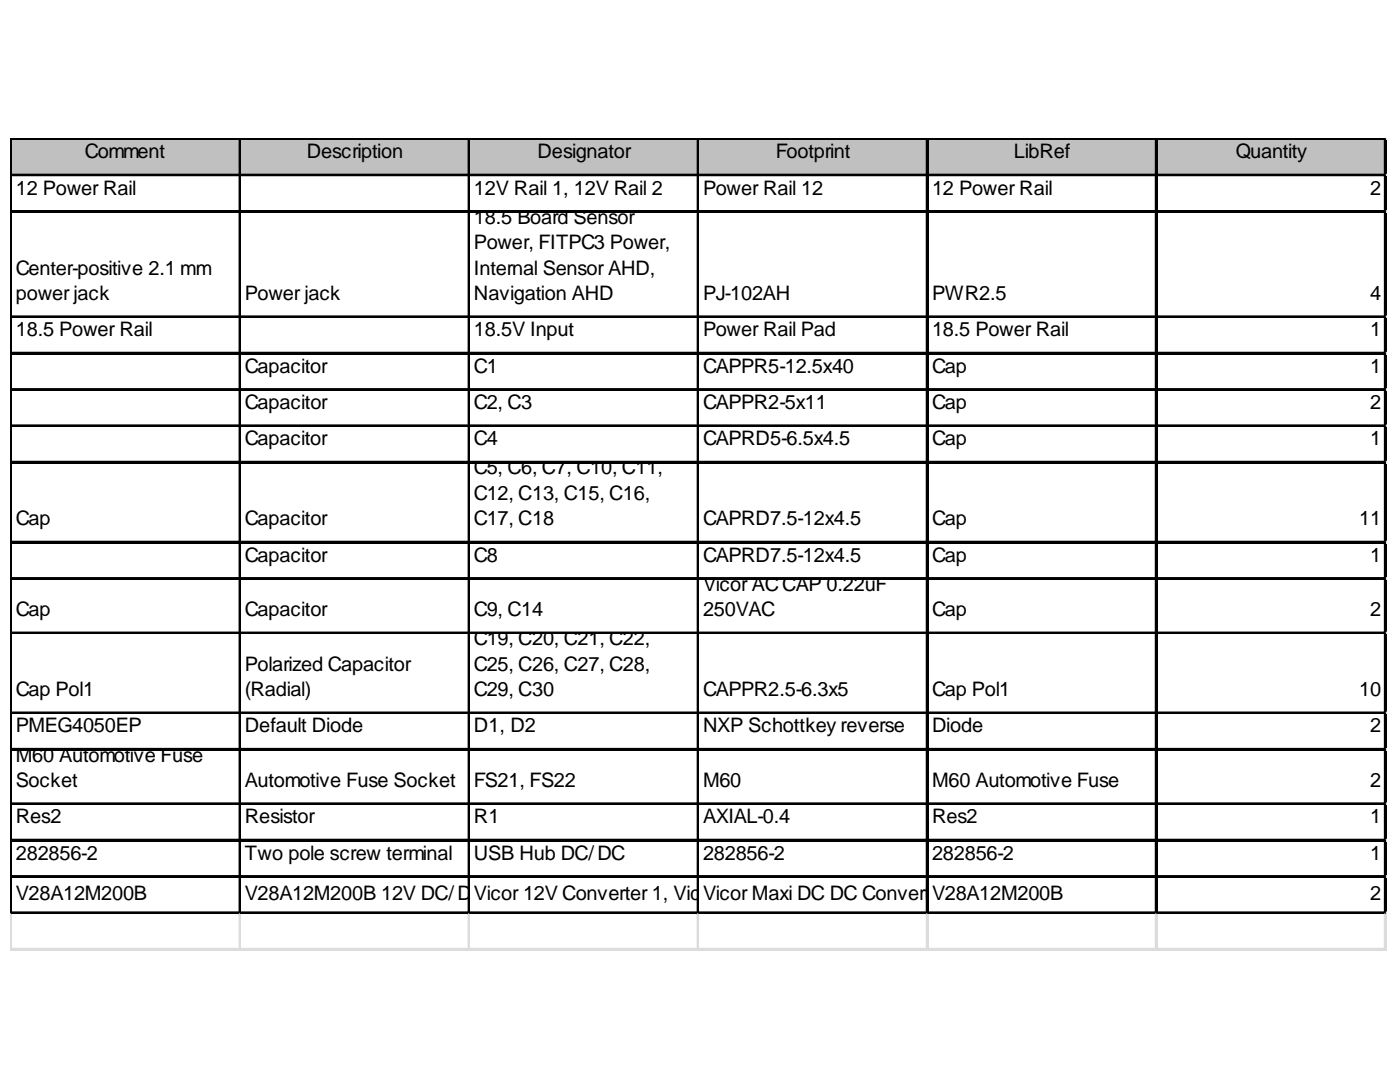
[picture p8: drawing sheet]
<svg xmlns="http://www.w3.org/2000/svg" width="258mm" height="201mm" viewBox="0 0 258 201" stroke-linecap="round" stroke-linejoin="round" font-family="sans-serif">
<defs><g id="words">
<g font-size="3.7">
<text x="15.6" y="29.1">Comment</text>
<text x="56.5" y="29.1">Description</text>
<text x="99" y="29.1">Designator</text>
<text x="142.9" y="29.1">Footprint</text>
<text x="186.8" y="29.1">LibRef</text>
<text x="227.6" y="29.1">Quantity</text>
<text x="2.9" y="35.8">12 Power Rail</text>
<text x="87.3" y="35.8">12V Rail 1, 12V Rail 2</text>
<text x="129.5" y="35.8">Power Rail 12</text>
<text x="171.7" y="35.8">12 Power Rail</text>
<text x="252.4" y="35.8">2</text>
<text x="87.3" y="41.2">18.5 Board Sensor</text>
<text x="87.3" y="45.9">Power, FITPC3 Power,</text>
<text x="2.9" y="50.6">Center-positive 2.1 mm</text>
<text x="87.3" y="50.6">Internal Sensor AHD,</text>
<text x="2.9" y="55.2">power jack</text>
<text x="45.1" y="55.2">Power jack</text>
<text x="87.3" y="55.2">Navigation AHD</text>
<text x="129.5" y="55.2">PJ-102AH</text>
<text x="171.7" y="55.2">PWR2.5</text>
<text x="252.4" y="55.2">4</text>
<text x="2.9" y="61.9">18.5 Power Rail</text>
<text x="87.3" y="61.9">18.5V Input</text>
<text x="129.5" y="61.9">Power Rail Pad</text>
<text x="171.7" y="61.9">18.5 Power Rail</text>
<text x="252.4" y="61.9">1</text>
<text x="45.1" y="68.6">Capacitor</text>
<text x="87.3" y="68.6">C1</text>
<text x="129.5" y="68.6">CAPPR5-12.5x40</text>
<text x="171.7" y="68.6">Cap</text>
<text x="252.4" y="68.6">1</text>
<text x="45.1" y="75.3">Capacitor</text>
<text x="87.3" y="75.3">C2, C3</text>
<text x="129.5" y="75.3">CAPPR2-5x11</text>
<text x="171.7" y="75.3">Cap</text>
<text x="252.4" y="75.3">2</text>
<text x="45.1" y="82">Capacitor</text>
<text x="87.3" y="82">C4</text>
<text x="129.5" y="82">CAPRD5-6.5x4.5</text>
<text x="171.7" y="82">Cap</text>
<text x="252.4" y="82">1</text>
<text x="87.3" y="87.4">C5, C6, C7, C10, C11,</text>
<text x="87.3" y="92">C12, C13, C15, C16,</text>
<text x="2.9" y="96.7">Cap</text>
<text x="45.1" y="96.7">Capacitor</text>
<text x="87.3" y="96.7">C17, C18</text>
<text x="129.5" y="96.7">CAPRD7.5-12x4.5</text>
<text x="171.7" y="96.7">Cap</text>
<text x="250.4" y="96.7">11</text>
<text x="45.1" y="103.4">Capacitor</text>
<text x="87.3" y="103.4">C8</text>
<text x="129.5" y="103.4">CAPRD7.5-12x4.5</text>
<text x="171.7" y="103.4">Cap</text>
<text x="252.4" y="103.4">1</text>
<text x="2.9" y="113.5">Cap</text>
<text x="45.1" y="113.5">Capacitor</text>
<text x="87.3" y="113.5">C9, C14</text>
<text x="129.5" y="108.8">Vicor ACCAP 0.22uF</text>
<text x="129.5" y="113.5">250VAC</text>
<text x="171.7" y="113.5">Cap</text>
<text x="252.4" y="113.5">2</text>
<text x="87.3" y="118.8">C19, C20, C21, C22,</text>
<text x="45.1" y="123.5">Polarized Capacitor</text>
<text x="87.3" y="123.5">C25, C26, C27, C28,</text>
<text x="2.9" y="128.2">Cap Pol1</text>
<text x="45.1" y="128.2">(Radial)</text>
<text x="87.3" y="128.2">C29, C30</text>
<text x="129.5" y="128.2">CAPPR2.5-6.3x5</text>
<text x="171.7" y="128.2">Cap Pol1</text>
<text x="250.4" y="128.2">10</text>
<text x="2.9" y="134.9">PMEG4050EP</text>
<text x="45.1" y="134.9">Default Diode</text>
<text x="87.3" y="134.9">D1, D2</text>
<text x="129.5" y="134.9">NXP Schottkey reverse</text>
<text x="171.7" y="134.9">Diode</text>
<text x="252.4" y="134.9">2</text>
<text x="2.9" y="140.2">M60 Automotive Fuse</text>
<text x="2.9" y="144.9">Socket</text>
<text x="45.1" y="144.9">Automotive Fuse Socket</text>
<text x="87.3" y="144.9">FS21, FS22</text>
<text x="129.5" y="144.9">M60</text>
<text x="171.7" y="144.9">M60 Automotive Fuse</text>
<text x="252.4" y="144.9">2</text>
<text x="2.9" y="151.6">Res2</text>
<text x="45.1" y="151.6">Resistor</text>
<text x="87.3" y="151.6">R1</text>
<text x="129.5" y="151.6">AXIAL-0.4</text>
<text x="171.7" y="151.6">Res2</text>
<text x="252.4" y="151.6">1</text>
<text x="2.9" y="158.3">282856-2</text>
<text x="45.1" y="158.3">Two pole screw terminal</text>
<text x="87.3" y="158.3">USB Hub DC/DC</text>
<text x="129.5" y="158.3">282856-2</text>
<text x="171.7" y="158.3">282856-2</text>
<text x="252.4" y="158.3">1</text>
<text x="2.9" y="165.7">V28A12M200B</text>
<text x="45.1" y="165.7">V28A12M200B 12V DC/DC cor verteronverter 1, Vic</text>
<text x="87.3" y="165.7">ViCon12V C</text>
<text x="129.1" y="165.7">orcor Maxi ver DC</text>
<text x="129.5" y="165.7">Vi12V ConDCter 2Converter</text>
<text x="171.7" y="165.7">V28A12M200B</text>
<text x="252.4" y="165.7">2</text>
</g>
</g></defs>
<path d="M2.2 25.7h253.2v6.8h-253.2z" fill="#c0c0c0"/>
<g fill="none" stroke="#000" stroke-width=".33">
<path d="M1.9 25.5v142.8M2.1 25.5v142.8M2.3 25.5h253.1M2.3 25.6h253.1M2.3 32.1h253.1M2.3 32.3h253.1M2.3 38.8h253.1M2.3 39h253.1M44.1 25.8v142.5M44.3 25.8v142.5M86.3 25.8v142.5M86.5 25.8v142.5"/>
<path d="M128.5 25.8v142.5M128.7 25.8v142.5M170.7 25.8v142.5M170.9 25.8v142.5M212.9 25.8v142.5M213 25.8v142.5M255.1 25.8v142.5M255.2 25.8v142.5M2.3 58.2h253.1M2.3 58.4h253.1M2.3 64.9h253.1M2.3 65.1h253.1"/>
<path d="M2.3 71.6h253.1M2.3 71.8h253.1M2.3 78.3h253.1M2.3 78.5h253.1M2.3 85h253.1M2.3 85.2h253.1M2.3 99.7h253.1M2.3 99.9h253.1M2.3 106.4h253.1M2.3 106.6h253.1M2.3 116.5h253.1M2.3 116.6h253.1"/>
<path d="M2.3 131.2h253.1M2.3 131.4h253.1M2.3 137.9h253.1M2.3 138h253.1M2.3 147.9h253.1M2.3 148.1h253.1M2.3 154.6h253.1M2.3 154.8h253.1M2.3 161.3h253.1M2.3 161.5h253.1M2.3 168h253.1M2.3 168.2h253.1"/>
</g>
<g fill="none" stroke="#dadcdd" stroke-width=".33">
<path d="M255.4 25.5h.1M1.9 168.3v6.8M2.1 168.3v6.8M44.1 168.3v6.8M44.3 168.3v6.8M86.3 168.3v6.8M86.5 168.3v6.8M128.5 168.3v6.8M128.7 168.3v6.8M170.7 168.3v6.8M170.9 168.3v6.8M212.9 168.3v6.8"/>
<path d="M213 168.3v6.8M255.1 168.3v6.8M255.2 168.3v6.8"/>
</g>
<path d="M255.4 25.5l.1 .3z" fill="#dadcdd"/>
<path d="M255.4 32.1h.1" fill="none" stroke="#dadcdd" stroke-width=".33"/>
<path d="M255.4 32.1l.1 .4z" fill="#dadcdd"/>
<path d="M255.4 38.8h.1" fill="none" stroke="#dadcdd" stroke-width=".33"/>
<path d="M255.4 38.8l.1 .4z" fill="#dadcdd"/>
<path d="M255.4 58.2h.1" fill="none" stroke="#dadcdd" stroke-width=".33"/>
<path d="M255.4 58.2l.1 .4z" fill="#dadcdd"/>
<path d="M255.4 64.9h.1" fill="none" stroke="#dadcdd" stroke-width=".33"/>
<path d="M255.4 64.9l.1 .4z" fill="#dadcdd"/>
<path d="M255.4 71.6h.1" fill="none" stroke="#dadcdd" stroke-width=".33"/>
<path d="M255.4 71.6l.1 .4z" fill="#dadcdd"/>
<path d="M255.4 78.3h.1" fill="none" stroke="#dadcdd" stroke-width=".33"/>
<path d="M255.4 78.3l.1 .4z" fill="#dadcdd"/>
<path d="M255.4 85h.1" fill="none" stroke="#dadcdd" stroke-width=".33"/>
<path d="M255.4 85l.1 .3z" fill="#dadcdd"/>
<path d="M255.4 99.7h.1" fill="none" stroke="#dadcdd" stroke-width=".33"/>
<path d="M255.4 99.7l.1 .4z" fill="#dadcdd"/>
<path d="M255.4 106.4h.1" fill="none" stroke="#dadcdd" stroke-width=".33"/>
<path d="M255.4 106.4l.1 .4z" fill="#dadcdd"/>
<path d="M255.4 116.5h.1" fill="none" stroke="#dadcdd" stroke-width=".33"/>
<path d="M255.4 116.5l.1 .3z" fill="#dadcdd"/>
<path d="M255.4 131.2h.1" fill="none" stroke="#dadcdd" stroke-width=".33"/>
<path d="M255.4 131.2l.1 .3z" fill="#dadcdd"/>
<path d="M255.4 137.9h.1" fill="none" stroke="#dadcdd" stroke-width=".33"/>
<path d="M255.4 137.9l.1 .3z" fill="#dadcdd"/>
<path d="M255.4 147.9h.1" fill="none" stroke="#dadcdd" stroke-width=".33"/>
<path d="M255.4 147.9l.1 .4z" fill="#dadcdd"/>
<path d="M255.4 154.6h.1" fill="none" stroke="#dadcdd" stroke-width=".33"/>
<path d="M255.4 154.6l.1 .3z" fill="#dadcdd"/>
<path d="M255.4 161.3h.1" fill="none" stroke="#dadcdd" stroke-width=".33"/>
<path d="M255.4 161.3l.1 .3z" fill="#dadcdd"/>
<path d="M255.4 168h.1" fill="none" stroke="#dadcdd" stroke-width=".33"/>
<path d="M255.4 168l.1 .3z" fill="#dadcdd"/>
<path d="M1.9 174.7h253.6M1.9 174.9h253.6" fill="none" stroke="#dadcdd" stroke-width=".33"/>
<use href="#words"/>
</svg>
